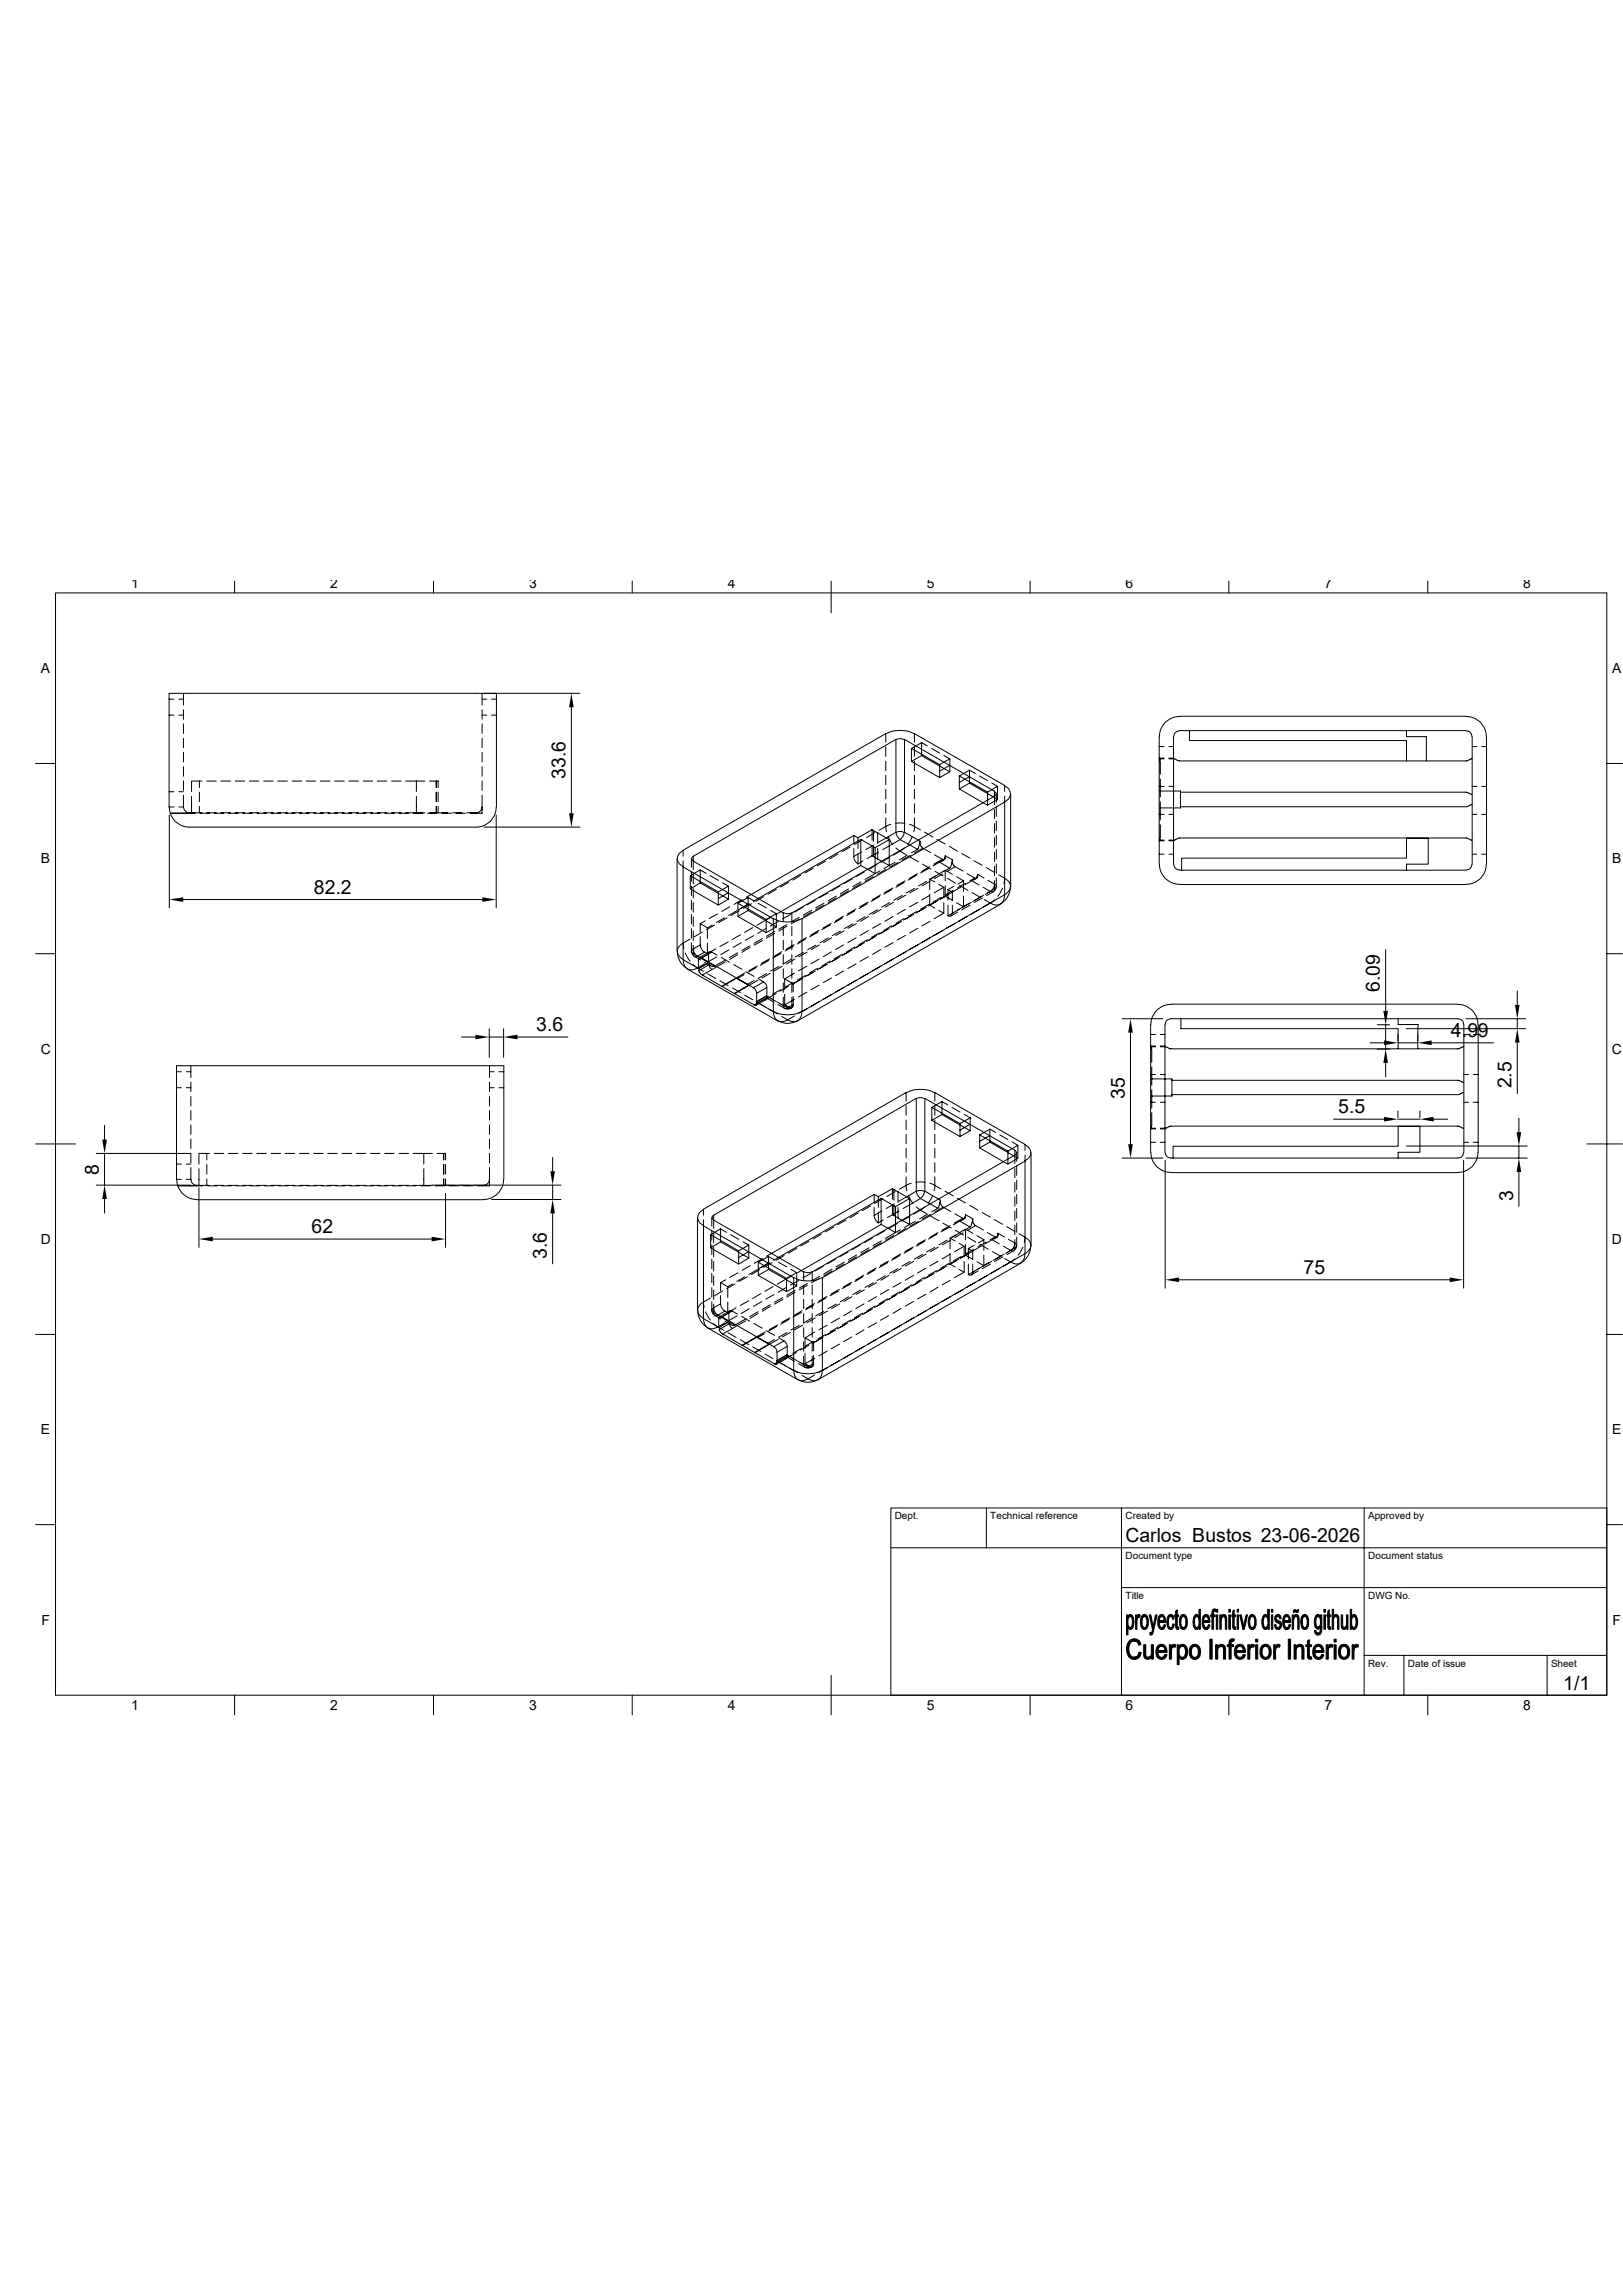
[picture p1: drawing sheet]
<svg xmlns="http://www.w3.org/2000/svg" width="297mm" height="420mm" viewBox="0 0 297 420" stroke-linecap="round" stroke-linejoin="round" font-family="sans-serif">
<defs><g id="words">
<g font-size="3.6">
<text x="103.5" y="142.5" transform="rotate(-90 103.5 142.5)">33.6</text>
<text x="57.4" y="163.5">82.2</text>
<text x="252.5" y="181.5" transform="rotate(-90 252.5 181.5)">6.09</text>
<text x="98.1" y="188.6">3.6</text>
<text x="265.5" y="189.7">4.99</text>
<text x="205.8" y="201.1" transform="rotate(-90 205.8 201.1)">35</text>
<text x="244.9" y="203.7">5.5</text>
<text x="276.6" y="199.1" transform="rotate(-90 276.6 199.1)">2.5</text>
<text x="18.1" y="214.9" transform="rotate(-90 18.1 214.9)">8</text>
<text x="276.9" y="219.8" transform="rotate(-90 276.9 219.8)">3</text>
<text x="57" y="225.6">62</text>
<text x="100.1" y="230.3" transform="rotate(-90 100.1 230.3)">3.6</text>
<text x="238.6" y="233">75</text>
<text x="206" y="282.1">Carlos Bustos 23-06-2026</text>
<text x="286.1" y="309.1">1/1</text>
</g>
<g font-size="2.5">
<text x="24" y="107.6">1</text>
<text x="60.4" y="107.6">2</text>
<text x="96.8" y="107.5">3</text>
<text x="133.2" y="107.6">4</text>
<text x="169.6" y="107.5">5</text>
<text x="206" y="107.5">6</text>
<text x="242.4" y="107.5">7</text>
<text x="278.8" y="107.5">8</text>
<text x="7.5" y="123.1">A</text>
<text x="295" y="123.1">A</text>
<text x="7.5" y="157.9">B</text>
<text x="295" y="157.9">B</text>
<text x="7.5" y="192.8">C</text>
<text x="294.9" y="192.8">C</text>
<text x="7.5" y="227.6">D</text>
<text x="294.9" y="227.6">D</text>
<text x="7.5" y="262.4">E</text>
<text x="295" y="262.4">E</text>
<text x="7.6" y="297.2">F</text>
<text x="295.1" y="297.2">F</text>
<text x="24" y="312.8">1</text>
<text x="60.4" y="312.8">2</text>
<text x="96.8" y="312.8">3</text>
<text x="133.2" y="312.8">4</text>
<text x="169.6" y="312.8">5</text>
<text x="206" y="312.8">6</text>
<text x="242.4" y="312.8">7</text>
<text x="278.8" y="312.8">8</text>
</g>
<g font-size="1.8">
<text x="163.7" y="277.9">Dept.</text>
<text x="181.2" y="277.9">Technical reference</text>
<text x="206" y="277.9">Created by</text>
<text x="250.4" y="277.9">Approved by</text>
<text x="206" y="285.2">Document type</text>
<text x="250.4" y="285.2">Document status</text>
<text x="206" y="292.4">Title</text>
<text x="250.4" y="292.4">DWG No.</text>
<text x="250.4" y="304.8">Rev.</text>
<text x="257.6" y="304.8">Date of issue</text>
<text x="283.9" y="304.8">Sheet</text>
</g>
</g></defs>
<g fill="none" stroke="#000" stroke-width=".18">
<path d="M10.2 108.5h283.8v201.6h-283.8zM42.9 106.3v2.2M79.3 106.3v2.2M115.7 106.3v2.2M152.1 106.3v5.8M188.5 106.3v2.2M224.9 106.3v2.2M261.3 106.3v2.2M6.5 139.7h3.7M30.9 127.9h.9M30.9 130.8h.9M32.7 127.9h.9"/>
<path d="M32.7 130.8h.9M33.6 126.8v2.1M33.6 129.8v1.8M33.6 132.4v1.8M33.6 135v1.8M33.6 137.6v1.8M88.2 126.8v2.1M88.2 129.8v1.8M88.2 132.4v1.8M88.2 135v1.8M88.2 137.6v1.8M88.2 127.9h.9"/>
<path d="M88.2 130.8h.9M88.6 126.8h17.5M90 127.9h.8M90 130.8h.8M104.6 129.4v19.4M162.1 134.2a5.7 5.7 0 0 1 5.2 0M162.1 135.8v-1.6l-37.1 21.3v1.1M162.1 136.6v1.7M162.1 139.2v1.8M164 135.3l.5-.2 1 .2M166.8 136.9v2.4l1.9-1.1M166.8 136.9l5.2 3"/>
<path d="M166.8 139.3l5.2 2.9M167.3 135.8v-1.6l16.6 9.5M167.3 136.6v1.7M167.3 139.2v1.8M168.7 138.2l5.1 3M168.7 135.8l-1.9 1.1M168.7 135.8l1 .6M168.7 135.8v2.4M170.5 136.9l1.5 .9M172 139.9v2.3M172.7 138.2l1.1 .6M173.8 138.8v1.2l-1.8 1.1"/>
<path d="M173.8 140v1.2l-1.8 1M173.8 138.8l-1.8 1.1M212.1 138.7h.9M212.1 134.7v23.4M212.1 136.6h.9M212.1 138.8h.9M212.2 138.8l.1 .5v2.3M213.9 138.8h1.1l.7 .4h41.7M213.9 138.7h.9M213.9 136.6h.9M214.8 134.7v23.4M215.9 131.1a3.6 3.6 0 0 0-3.7 3.6"/>
<path d="M215.9 133.7h-.3a.96 .96 0 0 0-.8 1M215.9 131h52.4M215.9 133.6h52.4M217.7 133.6v1.9h39.7v3.7h3.6v-4.5h-3.6v-1.1M268.3 131.1a3.6 3.6 0 0 1 3.7 3.6M268.3 133.7a1.02 1.02 0 0 1 1.1 1M269.4 138.8h-.2l-.8 .4h-7.4M269.4 136.6h.9M269.4 134.7v23.4M271.1 136.6h.9M272 134.7v23.4M294 139.7h2.9"/>
<path d="M30.9 144.8h.9M31 149.1v17M31 147.6a3.6 3.6 0 0 0 3.7 3.7h52.4a3.6 3.6 0 0 0 3.7-3.7M31.8 147.6h-.9v-20.8h59.9v20.8M32.7 144.8h.9M32.7 147.6h.9M33.6 140.3v1.7M33.6 142.8v1.8M33.6 145.5v2.1M34.8 148.7l-3.6 .1h4.5M35.1 145.7v2.9a1.06 1.06 0 0 1-1.5-1M35.1 148.7h1.9"/>
<path d="M36.5 142.9v1.2M36.5 144.9v1.7M36.5 147.5v1.2M36.6 148.8h1.8M37 142.9h-1.9v1.9M37.8 142.9h1.8M37.8 148.7h1.8M39.2 148.8h1.7M40.4 142.9h1.8M40.4 148.7h1.8M41.8 148.8h1.8M43.1 142.9h1.7"/>
<path d="M43.1 148.7h1.7M44.4 148.8h1.7M45.6 142.9h1.8M45.6 148.7h1.8M47 148.8h1.8M48.3 142.9h1.7M48.3 148.7h1.7M49.6 148.8h1.8M50.8 142.9h1.8M50.8 148.7h1.8M52.2 148.8h1.8M53.5 142.9h1.7"/>
<path d="M53.5 148.7h1.7M54.8 148.8h1.8M56 142.9h1.8M56 148.7h1.8M57.4 148.8h1.8M58.6 142.9h1.8M58.6 148.7h1.8M60 148.8h1.8M61.3 142.9h1.7M61.3 148.7h1.7M62.6 148.8h1.7M63.8 142.9h1.8"/>
<path d="M63.8 148.7h1.8M65.2 148.8h1.8M66.5 142.9h1.7M66.5 148.7h1.7M67.8 148.8h1.8M69 142.9h1.8M69 148.7h1.8M70.4 148.8h1.8M71.7 142.9h1.7M71.7 148.7h1.7M73 148.8h1.8M74.3 142.9h3.5"/>
<path d="M74.3 148.7h3.5M75.6 148.8h1.8M76.2 145.7v3M76.2 142.9v1.9M78.2 148.8h1.8M78.6 142.9h1.6v1.2M79.8 142.9v1.2M79.8 144.9v1.7M79.8 147.5v1.2M80.2 147.5v1.2h-1.6M80.2 148.7h1.7M80.2 144.9v1.7"/>
<path d="M80.9 148.8h1.7M82.8 148.7h1.7M83.4 148.8h1.8M88.2 145.5v3.3h-2.1M88.2 140.3v1.7M88.2 142.8v1.8M88.2 147.6a1.08 1.08 0 0 1-1.1 1.1h-1.7M88.6 151.3h17.5M90.8 149.1v17M123.9 157.1v16.9a1.94 1.94 0 0 1 1.1-1.5M125 158.6v17l2.9 1.6 1.8-1.1M125 158.6l16.5 9.5"/>
<path d="M125 157.5v1.1M125 155.6a1.57 1.57 0 0 0-1 1.5 1.57 1.57 0 0 0 1 1.4M126.5 157.1v1.5M126.5 159.5v1.7M126.9 156.6v2.4M126.9 156.6l-.3 .5 .3 .4M126.9 159.9v1.8M126.9 157.5l16.4 9.5v1.5M128.1 159.1l-1.8 1.1M129.2 159.8l-1.1-.7v2.4M148.8 158.8l-1.5 .9M151.1 157.5l-1.5 .9"/>
<path d="M153.3 156.2l-1.5 .9M155.6 154.9l-1.5 .9M156.3 156.7a1.7 1.7 0 0 0 .7 1.3M156.3 152.8v1.5M156.3 155.2v1.5M156.3 152.8l.7 .4M156.3 152.8l-19.7 11.3M157 153.2v2M157 156.1v1.9M157.5 158.3l2.6 1.5-1.8 1.1M157.5 158.3v-4.8l2.6 1.6v4.7l.9-.5M157.5 158.3l-15.6 9"/>
<path d="M157.5 153.5l-19.6 11.4M157.7 155.8l-1.4 .9M157.9 153.6l-1.6 .9M157.9 157.5l-.9 .5M158.2 159.5l-1.5 .8M159.6 154.6v1.9l.3 .2M159.6 151.8v1.9M159.6 151.8l.3 .1M159.6 151.8l-2.6 1.4M159.9 151.9v2M159.9 154.7v2M159.9 156.7l.7 .4"/>
<path d="M159.9 151.9l.7 .5M159.9 154.6l-1.4 .8M160.1 152.3l-1.5 .9M160.5 158.2l-1.5 .8M160.6 152.4v1.9M160.6 155.2v1.9M160.6 157.1l2.1 1.2M160.6 152.4l2.1 1.2M160.7 154.1l3.3-1.9v-16.9l-37.1 21.3M160.8 155.9l-2.1 1.2M161.5 155.4l3.2-1.8 3.2 1.8-1.1 .6M162.1 159l-1.5 .9"/>
<path d="M162.1 151.2l.1 .9M162.1 151.2l-1.2 .7M162.1 141.8v1.8M162.1 144.4v1.7M162.1 147v1.8M162.1 149.6v1.6M162.5 153l.9 1.5M162.7 153.6v4.7M162.7 158.3l-.9 .6M162.7 153.6l-2.6 1.5M162.7 156.9l-1.5 .8M163 150.8l-.9 .4"/>
<path d="M163.8 157.7l-1.1 .6M163.9 150.6h1.7M164 155.1l.7 .6M164 152.3l.5-.2 1 .2M164 152.3l.2 .7 .5 .5 .5-.5 .2-.7M164.3 157.8l-1.5 .8M164.7 155.7l-1.2 .7M164.7 155.7l1.1 .6M165.5 155.1l-.8 .6M166 156.4l-1.5 .9M166.5 150.8l.8 .4M166.6 156.5l-1.5 .8"/>
<path d="M166.6 156.8l1.5 .8M167 153l-.9 1.5M167.3 151.2l-.1 .9M167.3 151.2l1.1 .6M167.3 141.8v1.8M167.3 144.4v1.7M167.3 147v1.8M167.3 149.6v1.6M167.9 159.8l-1.5 .9M168.3 154.3l-.2 .9-.2 .2M168.4 154.3l.1 .4 .4 .5-1.6 .8M168.4 153.9l-.1 .4"/>
<path d="M168.8 158.1l1.5 .9M168.9 155.2l1.4 .8M169.2 152.2l1.5 .9M170 158.8l-1.5 .9M170.1 158.5l-1.4 .9M171 156.4l1.5 .8M171.1 159.4l1.5 .8M171.5 153.5l1.5 .9M171.8 159.9l-1.5 .9M171.9 157.7l1.9 1.1-1.2 .7M171.9 157.7l-1.2 .7M172 159.8l1-.6 1.3 .7"/>
<path d="M172.5 157.2l-1.6 .9M172.5 159.9l-1.5 .8M172.8 157.2l-.4 .3M172.9 156.9l-.3 .5-.7 .3M172.9 156.9l.1 .1a.32 .32 0 0 1-.5 .2M173 156.5l-.1 .4M173 156.5v.4M173 159.2v1.9M173 156.5l1.3 .8M173.7 154.8l1.5 .9M174.2 157.7l.2 .4 .4 .4-1.5 .9M174.2 157.7l-.2 .8-.2 .3"/>
<path d="M174.3 157.6v-.3l-.1 .4M174.8 158.5l1.4 .8M175.6 141.9l1.8-1v1.2M175.6 143.1v1.2l1.8-1M175.6 141.9v1.2M175.6 141.9l5.1 3M176 156.1l1.5 .9M177 159.8l1.4 .8M177.4 142.1l-1.8 1M177.4 140.9l1.1 .6M177.4 143.3l5.1 2.9M177.4 142.1v1.2"/>
<path d="M178.2 157.4l1.5 .9M178.9 159.9l-.1 .5M178.9 159.9v.4M178.9 159.9l1.2 .7M179.2 141.9l1.5 .9M180.5 158.7l1.5 .9M180.7 144.9v2.4M181.5 143.2l1 .6M182 147.2v-2.5l-16.5-9.4v16.9l2.9 1.7M182 144.8l.3 .4-.3 .4-37.1 21.4v1.5M182 148.1v1.7M182 150.7v1.7"/>
<path d="M182 153.2v1.8M182 155.9v1.7M182 158.5v1.7M182.3 145.2v1.6M182.3 147.6v1.8M182.3 150.2v1.7M182.3 152.8v1.8M182.3 155.4v1.7M182.3 158v1.8M182.5 143.8v2.4l-1.8 1.1-5.1-3M182.5 143.8l-1.8 1.1M183.9 146.7v17l-37.1 21.3v-16.9"/>
<path d="M183.9 143.7v1.1M183.9 145.6v1.1M183.9 146.7l-37.1 21.4M183.9 143.7a1.57 1.57 0 0 1 1 1.5 1.57 1.57 0 0 1-1 1.5M185 145.2v17a1.85 1.85 0 0 0-1.1-1.5M212.1 153.8h.9M212.1 149h.9M212.1 156.3h.9M212.1 143.8h.9M212.1 153.7h.9M212.2 158.1a3.6 3.6 0 0 0 3.7 3.7M212.3 144.7h3.7v.2"/>
<path d="M212.3 142.5v2.2M212.3 147.8v2.2M212.3 150.9v2.3l-.1 .5M212.3 144.7v1.1M212.3 146.7v1.1M213.9 153.7h1.1l.7-.4h52.7l1 .4M213.9 153.8h.9M213.9 149h.9M213.9 156.3h.9M213.9 143.8h.9M214.8 158.1a1.02 1.02 0 0 0 1.1 1M215.9 159.2h52.4"/>
<path d="M216 147.6v.2h-3.7M216 144.9h52.4l1 .4M216 144.9v2.7M216.2 159.2v-2.2h41.2v-3.7h4v4.8h-4v1.1M269.4 158.1l-.1 .2a.96 .96 0 0 1-1 .8M269.4 147.2l-1 .4h-52.4M269.4 149h.9M269.4 156.3h.9M269.4 143.8h.9M271.1 149h.9M271.1 156.3h.9M271.1 143.8h.9"/>
<path d="M272 158.1a3.6 3.6 0 0 1-3.7 3.7M6.5 174.5h3.7M33.5 164.5h54.8M125 172.5l.1 1M125 175.5l-.8-.7-.2-.8a3.6 3.6 0 0 0 1.8 3.2l-.6-.6-.1-1M125.4 174.3l.9 1.5M126.3 171.8l-1.3 .7M126.3 160.2l5.1 3v2.4l-5.1-3zM126.5 172.5v1.5l.2 .6 .3 .3 1.2 .7M126.5 162.1v1.7M126.5 164.7v1.7M126.5 167.3v1.7"/>
<path d="M126.5 169.9v1.7M126.9 173.6a.46 .46 0 0 0-.4 .4 .46 .46 0 0 0 .4 .5 .48 .48 0 0 0 .2 .5 .48 .48 0 0 0 .5-.1l3.2 1.8M126.9 176.4l.7 .7M126.9 172.9v1.6l1 .5M126.9 162.5v1.8M126.9 165.1v1.7M126.9 167.7v1.8M126.9 170.3v1.7M127.6 177.1a1.87 1.87 0 0 1-1.8 .1l16.5 9.5a1.88 1.88 0 0 0 1.8-.1M127.6 177.1l1.1 .6M127.8 175.6v1.5l1.9-1M127.9 177.2v.3"/>
<path d="M128.1 169l1.4 .7v2M128.1 169v1.5M128.1 171.3v1.5M128.1 161.5l5.2 3M128.1 161.5l-1.8 1.1M128.4 175.2l9.5 5.5M128.4 175.2h-.4l-.2 .4M128.5 170.5l-1.5 .9M128.5 178.4l3.6 2M128.7 175.5l1 .6M128.9 176.3l-1.3 .8M128.9 176l1.1 .7"/>
<path d="M129.1 168.4l-1 .6M129.5 172.5v2l-.6-.3-1.3 .7a1.64 1.64 0 0 1-.7-1.3l1.2-.8 .1 .2a1.52 1.52 0 0 0 .7 1.2M129.5 178.1l1.5 .9M129.7 174.5l-1.9 1.1M129.7 174.5v1.6M129.8 176.5l.1 .5 .4 .4M129.8 176.1v.3M129.8 174.1l-1.8 1.1M130 160.2l1.5 .8M130.3 174.2a.36 .36 0 0 0-.5-.1 .36 .36 0 0 0-.1 .4M130.3 174.2l-1.9 1M130.3 174.2l.9 .5"/>
<path d="M130.3 169.2l-.8 .5M130.8 169.2l-1.5 .9M130.8 176.7l-.5 .1-.5-.4-1.9 1.1 .2 .5 .4 .4M131 173.6l-1.5 .9M131.1 175l-1.4 .9M131.3 167.2l-1.5 .8M131.4 164.4l1.9-1.1v1.2l-1.9 1.1M131.7 179.4l1.6 .9M132 175.1l1.5 .9M132.2 161.5l1.1 .6v1.2M132.6 167.9l-1.5 .8M132.8 175.9l-4.3 2.5"/>
<path d="M132.8 175.6l-2 1.1M133.1 167.9l-1.6 .8M133.3 172.3l-1.6 .8M133.3 162.1l-1.9 1.1M133.4 173.7l-1.5 .9M133.6 165.9l-1.5 .8M133.9 179.4h.1M134.2 176.4l1.6 .9M134.7 178.9l-2.5 1.6 2.2 1.2 2.6-1.5M134.7 178.9l2.3 1.3M134.9 166.6l-1.6 .9M135 174.6l-1.5 .9"/>
<path d="M135 174.3l-1.5 .9M135 165.2l5.2 3v2.4l-5.2-3zM135.3 166.6l-1.5 .9M135.5 171l-1.5 .9M135.7 172.4l-1.5 .9M135.8 164.5l-1.5 .9M136.1 178.3l-1.1 .7-.3-.1M136.3 178l-4.2 2.4M136.5 177.8l1.5 .8M136.9 165.4l-1.9 1.1M136.9 166.5l-1.9 1.1M136.9 165.4v1.1"/>
<path d="M136.9 166.5l5.2 3M136.9 164.2l-1.9 1M137.1 165.3l-1.5 .9M137.2 173l-1.4 .9M137.2 173.3l-1.4 .9M137.5 165.3l-1.4 .9M137.8 169.7l-1.5 .9M137.9 171.2l-1.5 .8M138 164.8l-1.1-.6v1.2M138 179.4l-1.2 .6 .2 .2M138.4 177l-1.5 .8M138.6 176.7l-1.5 .8"/>
<path d="M138.7 179.3l-4.2 2.5M138.7 165.2l1.6 .9M138.8 179l.9 .6M139.5 171.7l-1.5 .9M139.5 172l-1.5 .9M139.8 164l-1.5 .9M140.2 169.8l-1.5 .9M140.3 178.1l-1.5 .8M140.7 175.7l-1.6 .9M140.8 175.4l-1.5 .8M140.9 178.1l-1.5 .8M141 166.5l1.1 .6v2.4"/>
<path d="M141.2 167.7l-2.7 1.5M141.5 168.1v16.9l-3-1.7M141.5 168a5.7 5.7 0 0 0 5.3 0M141.8 170.7l-1.5 .9M141.8 170.4l-1.5 .9M142.1 162.7l-1.6 .9M142.1 169.5l-1.9 1.1M142.1 167.1l-1.9 1.1M142.5 168.6l-1.6 .8M142.5 176.8l-1.5 .8M142.9 174.4l-1.5 .9M143.1 174.1l-1.5 .9"/>
<path d="M143.2 176.7l-1.5 .9M143.3 169.4v1.8M143.3 172v1.7M143.3 174.6v1.8M143.3 177.2v1.7M143.3 179.8v1.7M143.4 167l.5 .1 1-.1M143.6 179.1v1.9M144 169.4l-1.5 .9M144 169.1l-1.5 .9M144.3 161.4l-1.5 .9M144.7 167.3l-1.5 .8"/>
<path d="M144.8 175.5l-1.5 .9M144.9 169.4v1.8M144.9 172v1.7M144.9 174.6v1.8M144.9 177.2v1.7M144.9 179.8v1.7M145.2 179.7l-1.6 .9M145.2 173.1l-1.5 .8M145.3 172.8l-1.5 .9M145.4 178l-1.8 1.1 1.6 .9M145.5 175.4l-1.6 .9M146.3 168.1l-1.5 .9"/>
<path d="M146.3 167.8l-1.5 .9M146.5 179.2l-1.5 .8M146.6 160.1l-1.5 .9M146.9 178.9l-1.7 1.1v1.4M146.9 165.9l-1.4 .9M147 174.2l-1.5 .8M147.4 178.4l-1.5 .9M147.4 171.8l-1.5 .9M147.6 171.5l-1.5 .9M147.7 176.7l-1.6 .9M147.7 174.2l-1.5 .8M148.5 166.8l-1.5 .9"/>
<path d="M148.5 166.5l-1.5 .9M149.2 177.6l-1.9 1.1M149.2 164.7l-1.5 .8M149.3 172.9l-1.5 .8M149.6 177.1l-1.4 .9M149.7 170.5l-1.5 .9M149.9 170.2l-1.6 .9M149.9 175.4l-1.5 .9M149.9 172.8l-1.4 .9M150.8 165.2l-1.5 .9M150.8 165.6l-1.5 .8M151 176.5l-1.5 .9"/>
<path d="M151.4 176.3l-1.5 .9M151.5 163.4l-1.6 .8M151.6 171.6l-1.5 .9M151.9 175.8l-1.5 .9M151.9 169.2l-1.5 .9M152.1 168.9l-1.5 .9M152.1 174.1l-1.4 .9M152.1 178.9l-1.4 .8M152.2 171.5l-1.5 .9M153 164.3l-1.4 .8M153 163.9l-1.4 .9M153.3 175.3l-1.5 .8"/>
<path d="M153.7 175l-1.5 .9M153.7 162.1l-1.5 .8M153.8 170.3l-1.5 .9M154.2 167.9l-1.5 .9M154.2 174.5l-1.5 .9M154.3 167.6l-1.4 .9M154.4 172.8l-1.5 .9M154.4 177.6l-1.5 .9M154.5 170.3l-1.5 .8M155.3 162.6l-1.5 .9M155.3 162.9l-1.5 .9M155.5 173.9l-1.4 .9"/>
<path d="M156 173.7l-1.6 .9M156 160.8l-1.5 .8M156.1 169l-1.5 .8M156.4 173.2l-1.5 .9M156.4 166.6l-1.5 .9M156.6 166.3l-1.5 .9M156.7 171.5l-1.5 .9M156.7 176.3l-1.5 .9M156.7 179.3l-1.5 .9M156.7 169l-1.5 .8M157.6 161.7l-1.6 .8M157.6 161.3l-1.6 .9"/>
<path d="M157.8 172.6l-1.5 .9M158.2 172.4l-1.5 .9M158.3 167.7l-1.5 .9M158.7 171.9l-1.5 .9M158.7 165.3l-1.5 .9M158.9 165l-1.5 .9M158.9 170.2l-1.5 .9M158.9 175l-1.5 .9M158.9 178.1l-1.5 .8M159 167.6l-1.5 .9M159.8 160.4l-1.5 .8M160.1 171.4l-1.6 .8"/>
<path d="M160.4 171.1l-1.4 .9M160.6 166.4l-1.5 .9M161 170.6l-1.6 .9M161 164l-1.6 .9M161.1 163.7l-1.5 .9M161.2 169l-1.5 .8M161.2 173.7l-1.5 .9M161.2 176.7l-1.5 .9M161.2 166.4l-1.5 .8M162.3 170.1l-1.5 .8M162.7 169.8l-1.5 .9M162.8 165.1l-1.5 .8"/>
<path d="M163.2 162.7l-1.5 .9M163.2 169.3l-1.5 .9M163.4 162.4l-1.5 .9M163.4 175.4l-1.5 .9M163.4 167.6l-1.5 .9M163.4 172.4l-1.5 .9M163.5 165.1l-1.5 .8M165 168.5l-1.9 1.1M165.1 163.8l-1.5 .9M165.4 168l-1.4 .9M165.5 161.4l-1.5 .9M165.7 161.1l-1.6 .9"/>
<path d="M165.7 166.3l-1.5 .9M165.7 171.1l-1.5 .9M165.7 174.2l-1.5 .8M165.7 163.7l-1.5 .9M166.8 167.5l-1.5 .8M167.2 167.3l-1.5 .8M167.3 162.5l-1.5 .9M167.7 160.1l-1.5 .9M167.7 166.8l-1.5 .8M167.9 165.1l-1.4 .8M167.9 169.8l-1.4 .9M167.9 172.8l-1.5 .9"/>
<path d="M168 162.5l-1.5 .8M169.1 166.2l-1.5 .8M169.5 165.9l-1.5 .9M169.6 161.2l-1.5 .9M170 165.4l-1.6 .9M170.1 160.8v2M170.1 163.6v2M170.2 163.7l-1.5 .9M170.2 168.5l-1.5 .9M170.2 171.5l-1.5 .9M170.3 161.2l-1.6 .9M171.2 160.2l-1.1 .6 1 .5"/>
<path d="M171.2 165l-1.1 .6 1 .5M171.3 164.8l-1.5 .9M171.7 164.6l-1.5 .9M171.8 161.8l.9 .5-1.8 1M171.8 166.5l.9 .5-1.8 1.1M172.2 164.2l-1.5 .8M172.5 170.3l-1.6 .8M172.7 162.3v2M172.7 165.1v1.9M173 162v2M173.4 160.7l1.4 .8M173.5 162.7l.8 .5-1.8 1"/>
<path d="M173.5 162.7v2M173.5 165.6v1.9M173.6 163.6l-1.5 .8M174.3 167a.5 .5 0 0 1-.3 .6 .5 .5 0 0 1-.5-.1M174.3 163.2v1.5l-1.3-.7-1 .5M174.3 165.6v1.4M174.5 162.9l-1.5 .8M174.5 162.1l-1 .6M174.5 166.9l-1 .6M174.7 169l-1.5 .8M175 165.1l1.3 .8 .9-.6M175 160.4l1.3 .7"/>
<path d="M175.3 166.8l-1.3 .8M175.5 166.3l-1.2 .7M175.6 162l1.5 .9M175.9 162.3l-1.6 .9M176.3 163.9v2l-1 .6M176.3 161.1l-1 .6M176.3 161.1v2M176.6 161.8l1.2-.7 1.4 .8M176.7 161.5l-1.5 .9M177 167.6l-1.5 .9M177.5 165.6l-1.5 .8M177.8 165.1l-1.6 .8"/>
<path d="M177.9 163.3l1.5 .8M178.4 160.6l-.9 .5M178.7 160.7l-.3 .2M178.8 160.4l-.2 .3-.8 .4M178.8 160.4h.1a.32 .32 0 0 1-.2 .2 .32 .32 0 0 1-.3 0M179.2 166.4l-1.5 .8M179.5 164l-1.5 .9M179.8 164.3l-1.5 .8M179.9 162.3l1.3 .8-.9 .5M180 163.7l-1.5 .9M180.1 164.5l1.1 .7M180.8 161l1.2 .7"/>
<path d="M181.2 165.2a1.76 1.76 0 0 0 1.9 .2l-37.1 21.3a1.8 1.8 0 0 1-1.9-.1M181.2 165.2l-1.2 .7M182 164.6l-.8 .6M182 161.7a.46 .46 0 0 1 .3 .5 .46 .46 0 0 1-.3 .4 .48 .48 0 0 1-.2 .5 .48 .48 0 0 1-.6 0 1.64 1.64 0 0 0 .8-1.4zM182 161.1v1.5l-1.2 .7M182.3 160.6v1.6l-.1 .5-.4 .4-1.2 .7M182.8 160l1.1 .7M183.5 162.5l-.9 1.5M183.9 160.7l-.2 .9M183.9 163.7l.7-.7 .3-.8a3.6 3.6 0 0 1-1.9 3.2l.6-.7 .2-1M215.9 161.8h52.4M253.6 173.7v11.2"/>
<path d="M294 174.5h2.9M32.3 196h.9M32.3 199h.9M34.1 196h.8M34.1 199h.8M34.9 194.9v2.2M34.9 198v1.7M84.5 189.7h2.5M89.5 188.2v5.2M89.5 189.7h2.7M89.6 194.9v2.2M89.6 198v1.7"/>
<path d="M89.6 196h.8M89.6 199h.8M91.3 196h.9M91.3 199h.9M92.2 188.2v5.2M94.7 189.7h9.2M132.1 180.4l.1 .1M134 180.7l1.5 .9M134.4 181.7l.1 .1M134.5 181.8l3.5 2M136.1 180.7l.1 .1M136.3 182l1.5 .9"/>
<path d="M137.9 180.7l.4 .4 .1 .6M137.9 180.7l1.8-1.1a1.21 1.21 0 0 1 .6 1l-1.8 1.1v1.6M138.4 183.3v.3M138.4 183.6a.24 .24 0 0 1-.1 .3 .24 .24 0 0 1-.3-.1M138.5 183.3l1.5 .9M139.7 182.8l-1.7 1M140.3 182.5l-1.9 1.1M140.3 182.2l1.2 .7M140.3 182.2l-1.8 1v.1M140.3 182.2v.3M140.3 182.5a.32 .32 0 0 1-.2 .4 .32 .32 0 0 1-.4-.1M140.3 180.6v1.6l-1.8 1.1"/>
<path d="M140.4 182.6l1.2 .7M140.5 182.6l-2.2 1.3M140.6 182.3l-.9 .5M140.8 182.5l-.3 .2-.2-.2M140.8 184.6l1.5 .9M141.5 185a5.7 5.7 0 0 0 5.3 0M141.6 185a1.85 1.85 0 0 0 1.6 2.1 3.1 3.1 0 0 0 3.4-1l.1-1.1M142 181.7l-1.2 .8 1.3 .7M142.4 183.8l1.5 .8 .6-.1 .4-.2M142.8 183.6l1.3 .8a.49 .49 0 0 1-.5 .1 .49 .49 0 0 1-.3-.6 1.53 1.53 0 0 0 1.6 0 .46 .46 0 0 1-.2 .6 .46 .46 0 0 1-.6-.1l.3-.2a.45 .45 0 0 0 .5 .1 .45 .45 0 0 0 .3-.5M142.9 181l-1.5 .9M143 185.9l1.1 .7"/>
<path d="M143.3 182.4v1.5l-1.1-.6M143.6 181.9v1.9l1.8-1M143.6 183.8l.8 .4M144.3 180.4l-1.6 .9M145.2 182.3v1.5l-.3 .1v-1.5M145.4 185.8l-1.3 .8M147.7 181.5l-1.6 .9M147.7 184.5l-1.6 .9M149.9 180.2l-1.5 .9M149.9 183.2l-1.5 .9M152.1 181.9l-1.4 .9M154.4 180.6l-1.5 .9"/>
<path d="M165.8 199.9a5.7 5.7 0 0 1 5.3 0M205.4 186.4h7.4M206.9 188.9v20.4M210.6 191.3h.9M210.6 189.2h.9M210.6 196.6h.9M210.8 197.4h3.7v.2M210.8 195.2v2.2M210.8 197.4v1.1M210.8 199.3v1.2M211.5 191.5h-.9l.2 .4v2.4M212.3 191.5h1.1l.7 .4h41.8"/>
<path d="M212.3 191.3h.9M212.3 189.2h.9M212.3 196.6h.9M213.2 187.4v23.4M213.2 187.4a1.02 1.02 0 0 1 1.1-1h52.5a1.02 1.02 0 0 1 1 1M214.3 183.7h52.5M214.3 183.7a3.7 3.7 0 0 0-3.7 3.7v23.4a3.6 3.6 0 0 0 3.7 3.7M214.5 197.6h52.5l.9 .4M214.5 197.6v2.6M216.1 186.4v1.8h39.8v3.7h3.6v-4.5h-3.6v-1M250.7 190.8h2.6M252.1 187.5h2.2"/>
<path d="M253.6 187.5v4.4M253.6 194.4v2.6M255.8 189.2v1.2M255.8 190.8h3.7M257.3 188.2h21.9M259.5 189.2v1.2M262 190.8h11.3M266.8 183.7a3.6 3.6 0 0 1 3.7 3.7M267.9 199.9l-.9 .3h-52.5M267.9 191.5l-.9 .4h-7.5M267.9 189.2h.8M267.9 196.6h.8"/>
<path d="M267.9 187.4v23.4M268.3 186.4h10.9M269.6 189.2h.9M269.6 196.6h.9M270.5 187.4v23.4M277.7 181.3v2.5M277.7 186.4v1.8M277.7 190.7v9.3M6.5 209.3h7.3M17.6 211h17.3M17.6 216.8h17.3M19.1 205.9v2.5"/>
<path d="M19.1 211v5.8M19.1 219.3v2.6M32.3 212.9h.9M32.3 215.7a3.6 3.6 0 0 0 3.7 3.7M32.5 216.9h4.6M33.2 215.7h-.9v-20.8h59.9v20.8M34.1 212.9h.8M34.1 215.7h.8M34.9 200.6v1.7M34.9 203.2v1.7M34.9 205.8v1.7M34.9 208.4v1.7"/>
<path d="M34.9 211v1.7M34.9 213.6v2.1M36 219.5h52.5M36.2 216.8l-3.7 .1M36.4 213.8v2.9a1.11 1.11 0 0 1-1.5-1M36.4 217.3v10.9M36.4 216.8h1.9M37.8 211v1.2M37.8 213v1.8M37.8 215.6v1.2M38 216.9h1.7M38.3 211h-1.9v1.9"/>
<path d="M39.2 211h1.7M39.2 216.8h1.7M40.6 216.9h1.7M41.8 211h1.7M41.8 216.8h1.7M43.2 216.9h1.7M44.4 211h1.7M44.4 216.8h1.7M45.8 216.9h1.7M47 211h1.7M47 216.8h1.7M48.4 216.9h1.7"/>
<path d="M49.6 211h1.8M49.6 216.8h1.8M51 216.9h1.7M52.2 211h1.7M52.2 216.8h1.7M53.6 216.9h1.7M54.8 211h1.8M54.8 216.8h1.8M56.2 216.9h1.7M57.4 211h1.7M57.4 216.8h1.7M58.8 216.9h1.7"/>
<path d="M60 211h1.7M60 216.8h1.7M61.4 216.9h1.7M62.6 211h1.7M62.6 216.8h1.7M64 216.9h1.7M65.2 211h1.7M65.2 216.8h1.7M66.6 216.9h1.7M67.8 211h1.8M67.8 216.8h1.8M69.2 216.9h1.7"/>
<path d="M70.4 211h1.7M70.4 216.8h1.7M71.8 216.9h1.7M73 211h1.8M73 216.8h1.8M74.4 216.9h1.7M75.6 211h3.5M77 216.9h1.7M77.6 213.8v3M77.6 211v1.9M79.6 216.9h1.7M80 211h1.5v1.2"/>
<path d="M81.2 211v1.2M81.2 213v1.8M81.2 215.6v1.2M81.5 215.6v1.2h-1.5M81.5 213v1.8M81.5 218.3v9.9M82.2 216.9h1.7M84.8 216.9h1.7M89.6 213.6v3.3h-2.2M89.6 200.6v1.7M89.6 203.2v1.7M89.6 205.8v1.7"/>
<path d="M89.6 208.4v1.7M89.6 211v1.7M89.6 215.7a1.14 1.14 0 0 1-1.1 1.1M90 219.4h12.7M92.2 215.7a3.6 3.6 0 0 1-3.7 3.7M101.1 211.7v2.5M101.1 216.8v2.6M102.7 216.8h-27.1M160 218.5v1.5M160 218.5l.7 .4M160 218.5l-19.7 11.3M160.7 218.9v2"/>
<path d="M161.2 219.2l-19.6 11.3M161.6 219.3l-1.5 .8M163.3 217.4v2M163.3 217.4l.3 .2M163.3 217.4l-2.6 1.5M163.6 217.6v1.9M163.6 217.6l.7 .4M163.8 218l-1.5 .9M164.3 218v2M164.3 218l2.2 1.2M165.8 201.4v-1.5l-37.1 21.3v1.1M165.8 202.3v1.7"/>
<path d="M165.8 204.9v1.7M165.8 207.5v1.7M165.8 210.1v1.7M165.8 212.7v1.7M165.8 215.3v1.5M165.8 216.8l.1 1M165.8 216.8l-1.2 .8M166.2 218.7l.9 1.4M166.5 219.2v4.8M166.5 219.2l-2.6 1.5M166.8 216.5l-1 .3M167.6 216.3h1.7"/>
<path d="M167.7 217.9l.5-.1 1 .1-.2 .8-.6 .5-.5-.5-.2-.8M167.7 201l.5-.2 1 .2M167.7 200.9v17l-3.3 1.9M167.7 200.9l-37.1 21.4M170.2 216.5l.9 .3M170.5 202.6v2.3l1.9-1M170.5 202.6l5.2 2.9M170.5 204.9l5.2 3M170.7 218.7l-.9 1.4M171.1 216.8l-.2 1M171.1 201.4v-1.5l16.5 9.4v1.1M171.1 216.8l1.1 .7"/>
<path d="M171.1 202.3v1.7M171.1 204.9v1.7M171.1 207.5v1.7M171.1 210.1v1.7M171.1 212.7v1.7M171.1 215.3v1.5M172 219.9l-.2 1-.2 .1M172.1 219.9l.1 .5 .4 .4-1.5 .9M172.1 219.5l-.1 .4M172.4 203.9l5.1 2.9M172.4 201.5l-1.9 1.1M172.4 201.5l1 .6"/>
<path d="M172.4 201.5v2.4M172.9 217.9l1.6 .9M174.2 202.6l1.5 .8M175.2 219.2l1.5 .8M175.7 205.5v2.4M176.4 203.8l1.1 .7M177.5 204.5v1.2l-1.8 1M177.5 205.7v1.1l-1.8 1.1M177.5 204.5l-1.8 1M179.3 207.6l1.8-1.1v1.2M179.3 208.8v1.2l1.8-1.1M179.3 207.6v1.2"/>
<path d="M179.3 207.6l5.1 3M181.1 207.7l-1.8 1.1M181.1 206.5l1.1 .6M181.1 208.9l5.2 3M181.1 207.7v1.2M183 207.6l1.4 .8M184.4 210.6v2.3M185.2 208.9l1.1 .6M185.7 212.9v-2.5l-16.5-9.5v17l2.9 1.6M185.7 210.4l.3 .5-.3 .4-37.1 21.4v1.5M185.7 213.7v1.7M185.7 216.3v1.8"/>
<path d="M185.7 218.9v1.7M186.1 210.9v1.5M186.1 213.3v1.7M186.1 215.9v1.7M186.1 218.5v1.7M186.3 209.5v2.4l-1.9 1-5.1-2.9M186.3 209.5l-1.9 1.1M187.6 211.3v1.1M187.6 209.4a1.57 1.57 0 0 1 1 1.5 1.57 1.57 0 0 1-1 1.4M188.7 210.9v16.9a1.85 1.85 0 0 0-1.1-1.5M205.4 211.8h7.4M210.6 206.5h.9"/>
<path d="M210.6 201.6h.9M210.6 209h.9M210.8 200.5v2.2M210.8 203.5v2.4l-.2 .5h.9M212.3 206.4h1.1l.7-.4h52.9l.9 .4M212.3 206.5h.9M212.3 201.6h.9M212.3 209h.9M213.2 210.8a1.02 1.02 0 0 0 1.1 1h52.5a1.02 1.02 0 0 0 1-1M213.2 212.3v23.3M214.3 214.5h52.5M214.5 200.2v.3h-3.7"/>
<path d="M214.7 211.8v-2.1h41.2v-3.7h3.9v4.8h-3.9v1M244.1 204.7h9.2M255.8 203.2v1.3M255.8 204.7h4M257.3 209.6h22.2M259.8 203.2v1.3M262.4 204.7h2.5M267.8 212.3v23.3M267.9 201.6h.8M267.9 209h.8M268.3 211.8h11.2M269.6 201.6h.9"/>
<path d="M269.6 209h.9M270.5 210.8a3.6 3.6 0 0 1-3.7 3.7M278 204.6v2.5M278 209.6v2.2M278 214.4v6.2M290.4 209.3h6.5M38.9 226.7h40.1M101.1 222v9.2M127.6 222.7v17a1.94 1.94 0 0 1 1.1-1.5M128.7 224.2l16.5 9.5v17l-3-1.7M128.7 224.2v17l2.9 1.6 1.8-1.1M128.7 223.1v1.1"/>
<path d="M128.7 221.2a1.57 1.57 0 0 0-1 1.5 1.57 1.57 0 0 0 1 1.5M128.7 238.2l.2 .9M129.1 240l.9 1.5M130 237.4l-1.3 .8M130 225.8l5.2 3v2.4l-5.2-2.9zM130.3 238.1v1.6l.1 .5 .3 .3 1.2 .8M130.3 222.7v1.6M130.3 225.1v1.8M130.3 227.8v1.7M130.3 230.3v1.8M130.3 232.9v1.8M130.3 235.5v1.8"/>
<path d="M130.6 238.6v1.5l1 .6M130.6 222.3l-.3 .4 .3 .4M130.6 225.6v1.7M130.6 228.2v1.7M130.6 230.8v1.7M130.6 233.4v1.7M130.6 236v1.7M130.6 223.2l16.5 9.5v1.5M130.6 222.3v2.4M130.6 239.2a.46 .46 0 0 0-.3 .5 .46 .46 0 0 0 .3 .4 .48 .48 0 0 0 .2 .5 .48 .48 0 0 0 .6 0l3.1 1.8M131.9 234.6l1.3 .8v1.9M131.9 234.6v1.5"/>
<path d="M131.9 237v1.5M131.9 227.2l5.1 2.9M131.9 224.8l-1.9 1M131.9 227.2l-1.9 1.1M132.2 236.1l-1.4 .9M132.8 234.1l-.9 .5M133 225.4l-1.1-.6v2.4M133.2 238.2v1.9l-.5-.3-1.3 .8a1.64 1.64 0 0 1-.8-1.4l1.3-.7v.2a1.52 1.52 0 0 0 .8 1.1M133.6 239.8l-1.9 1M133.7 225.8l1.5 .9M134 239.8a.36 .36 0 0 0-.4 0 .36 .36 0 0 0-.2 .4M134 239.8l-1.9 1.1"/>
<path d="M134 239.8l1 .6M134.1 234.9l-.9 .5M134.5 234.9l-1.5 .8M134.7 239.2l-1.5 .9M135 232.8l-1.5 .9M135.2 230l1.8-1.1v1.2l-1.8 1.1M136 227.2l1 .6v1.1M136.3 233.6l-1.5 .8M136.8 233.6l-1.5 .8M137 238l-1.5 .8M137 227.8l-1.8 1M137.1 239.4l-1.5 .9"/>
<path d="M137.3 231.5l-1.5 .9M138.6 232.2l-1.5 .9M138.7 239.9l-1.5 .9M138.8 230.9l5.1 2.9v2.5l-5.1-3zM139 232.2l-1.5 .9M139.2 236.6l-1.5 .9M139.4 238.1l-1.5 .9M139.5 230.2l-1.5 .9M140.6 231l-1.8 1.1M140.6 232.2l-1.8 1.1M140.6 231v1.2M140.6 232.2l5.2 3"/>
<path d="M140.6 229.8l-1.8 1.1M140.8 231l-1.5 .8M141 239l-1.5 .9M141 238.7l-1.5 .8M141.3 231l-1.5 .8M141.5 235.3l-1.5 .9M141.6 236.8l-1.5 .9M141.7 230.5l-1.1-.7v1.2M142.5 230.9l1.5 .8M143.3 237.7l-1.6 .8M143.3 237.4l-1.6 .8M143.5 229.7l-1.5 .8"/>
<path d="M143.9 235.5l-1.5 .9M144.7 232.2l1.1 .6v2.4M144.9 233.4l-2.7 1.5M145.2 233.7a5.7 5.7 0 0 0 5.3 0M145.5 236.1l-1.5 .8M145.5 236.4l-1.5 .9M145.8 235.2l-1.9 1.1M145.8 232.8l-1.9 1M145.8 228.3l-1.5 .9M146.2 234.2l-1.5 .9M146.8 239.7l-1.5 .9M147.1 235.1v1.7"/>
<path d="M147.1 237.7v1.7M147.1 232.6l.5 .2 1-.2M147.7 235.1l-1.4 .9M147.7 234.8l-1.4 .8M148 227.1l-1.5 .8M148.4 232.9l-1.5 .9M148.6 235.1v1.7M148.6 237.7v1.7M148.9 238.8l-1.5 .8M149.1 238.5l-1.5 .8M150 233.8l-1.5 .9M150 233.5l-1.5 .8"/>
<path d="M150.3 225.8l-1.5 .9M150.5 233.7l37.1-21.3v16.9l-37.1 21.4zM150.7 231.6l-1.5 .9M150.7 239.9l-1.4 .8M151.1 237.4l-1.5 .9M151.3 237.2l-1.5 .8M151.4 239.8l-1.5 .9M152.3 232.5l-1.6 .9M152.3 232.2l-1.6 .8M152.6 224.5l-1.6 .8M152.9 230.3l-1.5 .9M153 238.5l-1.5 .9"/>
<path d="M153.4 236.2l-1.5 .8M153.6 235.8l-1.5 .9M153.7 238.5l-1.5 .9M154.5 231.2l-1.5 .9M154.5 230.9l-1.5 .8M154.8 223.2l-1.5 .8M155.2 229l-1.5 .9M155.3 237.2l-1.5 .9M155.7 234.9l-1.6 .8M155.8 234.6l-1.5 .8M155.9 239.8l-1.5 .9M155.9 237.2l-1.5 .9"/>
<path d="M156.8 229.6l-1.5 .8M156.8 229.9l-1.5 .9M157.1 221.9l-1.5 .9M157.4 227.7l-1.5 .9M157.5 236l-1.5 .8M157.9 233.6l-1.5 .8M158.1 233.3l-1.5 .8M158.1 238.5l-1.5 .9M158.2 235.9l-1.5 .9M159 228.3l-1.5 .9M159 228.6l-1.5 .9M159.3 239.6l-1.5 .9"/>
<path d="M159.3 220.6l-1.5 .8M159.7 239.4l-1.5 .8M159.7 226.4l-1.5 .9M159.8 234.7l-1.5 .8M160 222.3a1.7 1.7 0 0 0 .7 1.4M160 220.9v1.4M160.1 238.9l-1.4 .9M160.1 232.3l-1.4 .8M160.4 231.9l-1.6 .9M160.4 237.2l-1.5 .9M160.4 234.6l-1.5 .9M160.7 221.7v2"/>
<path d="M161.2 224l2.7 1.5-1.9 1M161.2 224v-4.8l2.7 1.5v4.8l.9-.5M161.2 224l-15.5 9M161.3 227l-1.5 .8M161.3 227.3l-1.5 .9M161.4 221.5l-1.4 .8M161.5 238.3l-1.5 .9M161.6 223.1l-.9 .6M161.9 238.1l-1.5 .9M161.9 225.1l-1.5 .9M162.1 233.3l-1.6 .9M162.4 237.6l-1.5 .9"/>
<path d="M162.4 231l-1.5 .9M162.6 230.7l-1.5 .8M162.6 235.9l-1.5 .9M162.7 233.3l-1.5 .9M163.3 220.3v1.9l.3 .1M163.5 226l-1.4 .9M163.6 220.4v1.9M163.6 222.3l.7 .5M163.7 220.2l-1.5 .9M163.8 237l-1.5 .9M164.2 236.8l-1.5 .9M164.2 223.8l-1.5 .9"/>
<path d="M164.3 232.1l-1.5 .8M164.3 220.9v1.9M164.3 222.8l2.2 1.2M164.5 221.5l-2.1 1.2M164.7 236.3l-1.5 .9M164.7 229.7l-1.5 .8M164.8 229.4l-1.4 .9M164.9 234.6l-1.5 .9M164.9 239.4l-1.5 .8M164.9 232l-1.5 .9M165.3 221.1l3.1-1.9 3.2 1.8-1.1 .7M165.8 224.7l-1.5 .9"/>
<path d="M166 235.7l-1.5 .9M166.5 235.5l-1.6 .8M166.5 224l-1 .5M166.5 222.5l-1.6 .9M166.5 230.8l-1.4 .8M166.9 235l-1.5 .9M166.9 228.4l-1.5 .8M167.1 228.1l-1.5 .8M167.2 233.3l-1.5 .9M167.2 238.1l-1.5 .8M167.2 230.7l-1.5 .9M167.5 223.4l-1 .6"/>
<path d="M167.7 220.8l.7 .6M168.1 223.4l-1.6 .9M168.3 234.4l-1.5 .9M168.4 221.4l-1.2 .7M168.4 221.4l1.1 .6M168.7 234.2l-1.5 .9M168.8 229.4l-1.5 .9M169.2 233.7l-1.5 .9M169.2 227.1l-1.5 .9M169.2 220.8l-.8 .6M169.4 226.8l-1.5 .8M169.4 232l-1.5 .9"/>
<path d="M169.4 236.8l-1.5 .8M169.4 239.8l-1.5 .9M169.5 229.4l-1.6 .9M169.8 222.1l-1.5 .9M170.3 222.1l-1.5 .9M170.3 222.5l1.5 .8M170.5 233.1l-1.5 .9M170.9 232.9l-1.4 .9M171.1 228.2l-1.6 .8M171.4 232.4l-1.5 .9M171.4 225.8l-1.5 .9M171.6 225.5l-1.5 .9"/>
<path d="M171.7 230.7l-1.5 .9M171.7 235.5l-1.5 .8M171.7 238.5l-1.6 .9M171.7 228.1l-1.5 .9M172.6 223.7l1.5 .9M172.6 220.8l1.4 .8M172.8 231.8l-1.5 .9M173.2 231.6l-1.5 .9M173.3 226.9l-1.5 .8M173.7 224.5l-1.5 .8M173.7 231.1l-1.5 .9M173.9 224.2l-1.5 .8"/>
<path d="M173.9 226.5v1.9M173.9 229.3v1.9M173.9 229.4l-1.5 .9M173.9 234.2l-1.5 .8M173.9 237.2l-1.5 .9M174 226.8l-1.5 .9M174.8 222l1.4 .8M174.8 225l1.5 .9M174.9 225.9l-1 .6 .9 .5M174.9 230.6l-1 .6 .9 .6M175 230.5l-1.4 .9M175.5 230.3l-1.6 .9"/>
<path d="M175.5 227.4l.9 .6-1.7 1M175.5 232.2l.9 .5-1.7 1M175.6 225.6l-1.5 .8M175.6 223.4l-1.1 .7M175.6 223.4l1.9 1.1-1.2 .6M175.7 225.4l1-.6 1.3 .8M175.9 229.8l-1.4 .9M176.2 222.8l-1.6 .9M176.2 235.9l-1.5 .9M176.2 225.5l-1.5 .9M176.4 228v1.9M176.4 230.8v1.9"/>
<path d="M176.5 222.9l-.4 .2M176.6 222.6l-.3 .5-.7 .3M176.6 222.6h.1a.32 .32 0 0 1-.5 .2M176.7 222.2l-.1 .4M176.7 222.2v.3M176.7 224.8v2M176.7 227.7v1.9M176.7 222.2l1.3 .7M177.1 226.3l1.5 .9M177.2 228.4l.8 .5-1.8 1M177.2 228.4v1.9M177.2 231.2v2"/>
<path d="M177.3 229.2l-1.5 .9M177.5 220.5l1.4 .9M178 223.4l.1 .3 .4 .5-1.5 .9M178 223.4l-.2 .7-.3 .4M178 223.3v-.4v.5M178 232.7a.5 .5 0 0 1-.2 .5 .5 .5 0 0 1-.6 0M178 228.9v1.4l-1.3-.7-1 .6M178 231.2v1.5M178.2 228.5l-1.5 .9M178.3 227.8l-1.1 .6M178.3 232.6l-1.1 .6M178.4 234.6l-1.5 .9"/>
<path d="M178.5 224.2l1.5 .8M178.8 230.8l1.2 .7 1-.5M178.8 226l1.2 .8M179 232.5l-1.2 .7M179.2 232l-1.2 .7M179.3 227.6l1.5 .9M179.6 227.9l-1.5 .9M179.7 221.8l1.5 .8M180 229.6v1.9l-1 .6M180 226.8l-1 .6M180 226.8v1.9M180.3 227.5l1.3-.7 1.3 .7"/>
<path d="M180.5 227.2l-1.6 .9M180.7 225.5l1.4 .8M180.7 233.3l-1.5 .9M181.3 231.2l-1.6 .9M181.5 230.7l-1.5 .9M181.6 228.9l1.5 .9M181.9 223.1l1.6 .8M182.1 226.3l-.9 .5M182.5 226.3l-.4 .2M182.5 226l-.2 .4-.7 .4M182.5 226h.1a.32 .32 0 0 1-.1 .3 .32 .32 0 0 1-.4 0M182.6 225.6l-.1 .4"/>
<path d="M182.6 225.6v.4M182.6 225.6l1.2 .7M182.9 232l-1.5 .9M183.3 229.7l-1.6 .8M183.5 229.9l-1.5 .9M183.6 228l1.4 .7-1 .6M183.7 229.4l-1.5 .9M183.9 230.2l1.1 .6M184.2 224.4l1.5 .9M184.5 226.7l1.2 .7M185 230.8a1.76 1.76 0 0 0 1.8 .3l-37.1 21.3a1.8 1.8 0 0 1-1.8-.2M185 230.8l-1.3 .8"/>
<path d="M185.7 226.7v1.6l-1.2 .7M185.7 221.5v1.8M185.7 224.1v1.7M185.7 227.4a.46 .46 0 0 1 .4 .4 .46 .46 0 0 1-.4 .5 .48 .48 0 0 1-.2 .5 .48 .48 0 0 1-.5-.1 1.64 1.64 0 0 0 .7-1.3zM185.7 230.3l-.7 .5M186.1 226.3v1.5l-.2 .6-.4 .4-1.2 .7M186.1 221.1v1.7M186.1 223.7v1.7M186.5 225.7l1.1 .6M187.2 228.1l-.9 1.5M187.6 226.3l-.1 1M187.6 229.3l.7-.7 .3-.8a3.6 3.6 0 0 1-1.8 3.2l.6-.6 .1-1"/>
<path d="M215.8 234.1h49.5M6.5 244.1h3.7M128.7 241.2l-.7-.7-.3-.8a3.6 3.6 0 0 0 1.8 3.2M128.8 241.2l.1 1 .6 .7M129.5 242.9l16.5 9.5a1.88 1.88 0 0 0 1.9-.2M130.6 242.1l.8 .6M131.4 242.7a1.87 1.87 0 0 1-1.9 .2M131.4 242.7l1.1 .6M131.7 242.9v.3M132.1 240.9h-.4l-.1 .3M132.1 240.9l9.5 5.4M132.2 244l3.6 2.1"/>
<path d="M132.4 241.1l1 .6M132.6 242l-1.2 .7M132.7 241.7l1 .6M133.2 243.8l1.5 .8M133.4 240.2l-1.9 1v1.6l1.9-1.1M133.4 240.2v1.5M133.5 242.1l.1 .6 .4 .3M133.5 241.8l.1 .3M134.5 242.4h-.4l-.6-.3-1.9 1.1 .2 .5 .4 .3M134.9 240.7l-1.5 .9M135.5 245.1l1.5 .9M135.7 240.8l1.5 .9"/>
<path d="M135.8 246.1h.1M136.5 241.6l-4.3 2.4M136.5 241.3l-2 1.1M137.6 245.1h.1M137.8 246.4l1.4 .8M138 242.1l1.5 .9M138.1 247.4h.1M138.2 247.4l3.5 2.1M138.5 244.6h.1M138.5 244.6l-2.6 1.5 2.2 1.3 2.6-1.5M138.5 244.6l2.2 1.3M138.6 244.6l1.9 1.1"/>
<path d="M138.7 240.3l-1.5 .9M139.9 246.3l.1 .1M139.9 244l-1.3 .6M140 247.7l1.5 .8M140 243.6l-4.2 2.5M140.2 243.4l1.5 .9M140.5 245.7l.2 .2M140.5 245.7h.1M141.6 246.3l.4 .5 .2 .6M141.6 246.3l1.9-1a1.21 1.21 0 0 1 .6 1l-1.9 1.1v1.6M141.7 245l-1.2 .7M142.1 242.7l-1.5 .8"/>
<path d="M142.2 248.9v.4M142.2 249.3a.24 .24 0 0 1-.2 .3 .24 .24 0 0 1-.3-.1M142.2 249l1.6 .9M142.3 242.4l-1.5 .8M142.4 245l-4.2 2.4M142.5 244.7l1 .6M143.5 248.5l-1.8 1M144 247.8l1.2 .7M144 247.8l-1.8 1v.2M144 247.8l.1 .4M144 248.2l-1.8 1.1M144 243.8l-1.5 .8"/>
<path d="M144.1 246.3v1.6l-1.9 1.1M144.1 248.2h-.1a.32 .32 0 0 1-.2 .3 .32 .32 0 0 1-.3 0M144.1 248.3l1.3 .7M144.2 248.3l-2.1 1.3M144.4 248l-.9 .5M144.4 241.3l-1.5 .9M144.5 248.1l-.3 .2-.1-.1M144.5 250.3l1.5 .8M144.6 241l-1.6 .9M144.7 243.7l-1.5 .9M145.2 250.7a5.7 5.7 0 0 0 5.3 0M145.3 250.7a1.85 1.85 0 0 0 1.6 2 3.1 3.1 0 0 0 3.4-1l.2-1"/>
<path d="M145.8 247.4l-1.3 .7 1.3 .8M146.1 249.4l1.6 .8h.5l.5-.2M146.3 242.4l-1.6 .9M146.6 249.3l1.3 .8a.49 .49 0 0 1-.6 0 .49 .49 0 0 1-.2-.5 1.53 1.53 0 0 0 1.5 0 .46 .46 0 0 1-.2 .5 .46 .46 0 0 1-.5 0l.2-.2a.45 .45 0 0 0 .6 .1 .45 .45 0 0 0 .2-.5M146.6 246.7l-1.5 .8M146.6 240.1l-1.5 .8M146.8 251.6l1.1 .6M146.9 242.4l-1.5 .8M147.1 248.1v1.5l-1.1-.6M147.1 240.3v1.7M147.1 242.9v1.7M147.1 245.4v1.8"/>
<path d="M147.3 247.5v2l1.8-1M147.3 249.5l.8 .4M147.3 244.7v2M148 246.1l-1.5 .9M148.5 241.1l-1.5 .9M148.6 240.3v1.7M148.6 242.9v1.7M148.6 245.4v1.8M148.9 247.9v1.6l-.3 .1v-1.5M148.9 245.4l-1.5 .9M149.1 243.7l-1.8 1 1.6 .9M149.1 251.5l-1.2 .7"/>
<path d="M149.2 241.1l-1.5 .9M150.2 244.8l-1.4 .9M150.7 244.6l-1.8 1v1.5M151.1 244.1l-1.5 .8M151.4 242.4l-1.5 .8M151.4 247.1l-1.5 .9M151.4 250.2l-1.5 .8M152.5 243.5l-1.5 .8M152.9 243.3l-1.5 .8M153.4 242.8l-1.5 .8M153.6 241.1l-1.5 .9M153.6 245.9l-1.5 .8"/>
<path d="M153.6 248.9l-1.5 .9M154.8 242.2l-1.6 .9M155.2 242l-1.5 .9M155.7 241.5l-1.6 .9M155.9 244.6l-1.5 .8M155.9 247.6l-1.5 .9M157 240.9l-1.5 .9M157.4 240.7l-1.5 .9M157.9 240.2l-1.5 .8M158.1 243.2l-1.5 .9M158.1 246.3l-1.5 .8M160.4 242l-1.5 .8"/>
<path d="M160.4 245l-1.5 .9M162.6 240.7l-1.5 .8M162.6 243.7l-1.5 .9M164.9 242.4l-1.5 .8M167.1 241.1l-1.4 .9M294 244.1h2.9M6.5 278.9h3.7M180.5 275.8v7.3M205.2 275.8v34.3M249.6 275.8v34.3M294 275.8h-131v34.3M294 278.9h2.9"/>
<path d="M163 283.1h131M205.2 290.4h88.8M42.9 310.1v3.6M79.3 310.1v3.6M115.7 310.1v3.6M152.1 306.5v7.2M188.5 310.1v3.6M224.9 310.1v3.6M249.6 302.8h44.4M256.9 302.8v7.3M261.3 310.1v3.6M283.1 302.8v7.3"/>
</g>
<g fill="#000" stroke="#000" stroke-width=".18">
<path d="M206.4 295.7h.4z" fill-rule="evenodd"/>
<path d="M206.2 295.4h.2v.3h.3a1.86 1.86 0 0 0 0 2h.6h-.9v1.3h-.2z" fill-rule="evenodd"/>
<path d="M206.5 295.5a.58 .58 0 0 1 .7-.1 .58 .58 0 0 1 .2 .7l.1 .7-.1 .7-.1 .2h-.5a1.54 1.54 0 0 0 0-2h-.4z" fill-rule="evenodd"/>
<path d="M206.4 297.7h.9a.46 .46 0 0 1-.4 .4 .46 .46 0 0 1-.5-.4z" fill-rule="evenodd"/>
<path d="M206.6 300.2a1.24 1.24 0 0 1 1.9 0h-.9a1.43 1.43 0 0 0-1 1.9 1.02 1.02 0 0 0 1 1l.8 .1a1.37 1.37 0 0 1-1.5 .1 1.37 1.37 0 0 1-.7-1.4 2.52 2.52 0 0 1 .4-1.7z" fill-rule="evenodd"/>
<path d="M207.8 295.4h.3v.4h.3l-.3 .6v1.6h-.3z" fill-rule="evenodd"/>
<path d="M208.2 295.4l.1-.1 .3 .1v.5l-.5-.1z" fill-rule="evenodd"/>
<path d="M208.9 295.7h.5a1.4 1.4 0 0 0-.3 1.8l.3 .2h-.5l-.1-.1-.1-1.1z" fill-rule="evenodd"/>
<path d="M209 295.5a.71 .71 0 0 1 .8 0 .71 .71 0 0 1 .3 .7v.4a1.08 1.08 0 0 1-.8 1.5l-.4-.4h.5a1.2 1.2 0 0 0 .4-1.5l-.2-.5h-.7z" fill-rule="evenodd"/>
<path d="M210.4 298.6l.6 .1-.1 .3h-.5z" fill-rule="evenodd"/>
<path d="M210.3 295.4h.3l.4 2-.1 .6z" fill-rule="evenodd"/>
<path d="M211.5 295.4h.3l-.8 3.2-.4 .1 .1-.1 .2-.3z" fill-rule="evenodd"/>
<path d="M212 295.7h.6l-.3 .3-.1 .5h1.1v.3h-1.2l.2 .7 .3 .2h-.5l-.1-.2-.1-1.2z" fill-rule="evenodd"/>
<path d="M212.2 295.5a.68 .68 0 0 1 .8 0 .68 .68 0 0 1 .3 .7v.3h-1.1h.8l-.1-.6-.2-.2h-.6z" fill-rule="evenodd"/>
<path d="M212.1 297.7h.6l.3-.5h.3a.66 .66 0 0 1-.4 .8 .66 .66 0 0 1-.8-.2z" fill-rule="evenodd"/>
<path d="M213.9 295.5a.5 .5 0 0 1 .8 .2h-.5a1.24 1.24 0 0 0-.3 1.5l.1 .4 .2 .1h-.5l-.1-.4v-1.2z" fill-rule="evenodd"/>
<path d="M213.7 297.7h.7l.2-.6h.3a.71 .71 0 0 1-.8 .9z" fill-rule="evenodd"/>
<path d="M214.2 295.7h.5l.1 .5h-.2l-.1-.3z" fill-rule="evenodd"/>
<path d="M215.1 294.7l.3-.2v.9h.3v.3h-.3v1.8l.2 .1h-.4l-.1-.2v-1.7h-.1v-.3h.1z" fill-rule="evenodd"/>
<path d="M215.2 297.6h.5v.4h-.4z" fill-rule="evenodd"/>
<path d="M216 295.7h.6a1.34 1.34 0 0 0-.4 1.8l.4 .2h-.6l-.1-.2v-1.3z" fill-rule="evenodd"/>
<path d="M216.2 295.5a.71 .71 0 0 1 .7 0 .71 .71 0 0 1 .4 .7v.3a1.55 1.55 0 0 1-.6 1.6h-.3l-.4-.4h.6a1.51 1.51 0 0 0 .2-1.9l-.1-.1h-.7z" fill-rule="evenodd"/>
<path d="M218.6 295.6a.45 .45 0 0 1 .4-.3 .45 .45 0 0 1 .4 .4h-.4a1.48 1.48 0 0 0-.3 1.8l.3 .2h-.5l-.1-.3-.1-.8z" fill-rule="evenodd"/>
<path d="M218.5 297.7h.9a.45 .45 0 0 1-.4 .4 .45 .45 0 0 1-.5-.4z" fill-rule="evenodd"/>
<path d="M219.4 294.4h.3v3.6h-.3v-.3h-.3a1.71 1.71 0 0 0 0-2h.3z" fill-rule="evenodd"/>
<path d="M220.2 295.7h.5l-.3 .1-.1 .7h1.1v.3h-1.1l.1 .7 .3 .2h-.5l-.1-.2-.1-1.2z" fill-rule="evenodd"/>
<path d="M220.3 295.5a.65 .65 0 0 1 .8 0 .65 .65 0 0 1 .3 .7v.3h-1.1h.8l-.1-.6-.2-.2h-.6z" fill-rule="evenodd"/>
<path d="M220.2 297.7h.7l.2-.5h.3a.66 .66 0 0 1-.3 .8 .66 .66 0 0 1-.8-.2z" fill-rule="evenodd"/>
<path d="M221.8 294.7h.5l-.2 .2v.5h.3v.3h-.3v2.3h-.3v-2.3h-.2v-.3h.2z" fill-rule="evenodd"/>
<path d="M222 294.4l.5-.1-.1 .5-.6-.1z" fill-rule="evenodd"/>
<path d="M222.6 295.4h.2v2.6h-.2z" fill-rule="evenodd"/>
<path d="M222.6 294.4h.2v.5h-.2z" fill-rule="evenodd"/>
<path d="M223.2 295.4h.3v.3l.2 .1-.2 .6v1.6h-.3z" fill-rule="evenodd"/>
<path d="M223.5 295.7h.4z" fill-rule="evenodd"/>
<path d="M223.6 295.5a.54 .54 0 0 1 .6-.1 .54 .54 0 0 1 .3 .6v2h-.3v-2l-.2-.3h-.5z" fill-rule="evenodd"/>
<path d="M224.9 295.4h.3v2.6h-.3z" fill-rule="evenodd"/>
<path d="M224.9 294.4h.3v.5h-.3z" fill-rule="evenodd"/>
<path d="M225.1 299.9l.4-.1h.4l-.1 .4h-.8z" fill-rule="evenodd"/>
<path d="M225.6 294.7l.2-.2v.9h.3v.3h-.3v1.8l.2 .1h-.4v-1.9h-.2v-.3h.2z" fill-rule="evenodd"/>
<path d="M225.6 297.6h.5v.4h-.3z" fill-rule="evenodd"/>
<path d="M226.4 295.4h.3v2.6h-.3z" fill-rule="evenodd"/>
<path d="M226.4 294.4h.3v.5h-.3z" fill-rule="evenodd"/>
<path d="M226.9 295.4h.3l.4 1.9-.1 .7z" fill-rule="evenodd"/>
<path d="M228 295.4h.3l-.6 2.6h-.2z" fill-rule="evenodd"/>
<path d="M228.6 295.7h.6a1.47 1.47 0 0 0-.4 1.8l.4 .2h-.6a2.64 2.64 0 0 1 0-2z" fill-rule="evenodd"/>
<path d="M228.8 295.5a.68 .68 0 0 1 .7 0 .68 .68 0 0 1 .3 .7l.1 .4a1.08 1.08 0 0 1-.9 1.5l-.4-.4h.6a1.45 1.45 0 0 0 .3-1.7l-.3-.3h-.6z" fill-rule="evenodd"/>
<path d="M229.8 299.8h.4v.6h-.4z" fill-rule="evenodd"/>
<path d="M231.3 295.4l.3-.1 .4 .4h-.4a1.37 1.37 0 0 0-.3 1.6l.3 .4h-.5l-.1-.4-.1-1z" fill-rule="evenodd"/>
<path d="M231.1 297.7h.9a.45 .45 0 0 1-.4 .4 .45 .45 0 0 1-.5-.4z" fill-rule="evenodd"/>
<path d="M232 294.4h.3v3.6h-.3v-.3h-.3a1.62 1.62 0 0 0-.1-2h.4z" fill-rule="evenodd"/>
<path d="M232.7 295.4h.2v2.6h-.2z" fill-rule="evenodd"/>
<path d="M232.7 294.4h.2v.5h-.2z" fill-rule="evenodd"/>
<path d="M233.3 295.7h.5a.39 .39 0 0 0-.2 .4 .39 .39 0 0 0 .4 .4 .84 .84 0 0 1 .5 .8 .84 .84 0 0 1-.6 .8l-.4-.2-.2-.2h.6a.48 .48 0 0 0 .3-.5 .48 .48 0 0 0-.5-.4 .9 .9 0 0 1-.4-1.1z" fill-rule="evenodd"/>
<path d="M233.2 297.2h.3l.1 .4 .3 .1h-.6z" fill-rule="evenodd"/>
<path d="M233.6 295.4a.6 .6 0 0 1 .6 0 .6 .6 0 0 1 .2 .7h-.2l-.1-.4h-.8z" fill-rule="evenodd"/>
<path d="M234.9 295.7h.6l-.4 .3-.1 .5h1.2v.3h-1.2l.1 .6 .4 .3h-.6l-.1-.4a2.29 2.29 0 0 1 .1-1.6z" fill-rule="evenodd"/>
<path d="M235.1 295.5a.68 .68 0 0 1 .7 0 .68 .68 0 0 1 .3 .7l.1 .3h-1.2h.9l-.1-.6-.3-.2h-.5z" fill-rule="evenodd"/>
<path d="M235 297.7h.6l.3-.5h.3a.7 .7 0 0 1-.3 .7 .7 .7 0 0 1-.8 0z" fill-rule="evenodd"/>
<path d="M236.5 295.4h.2v.3l.3 .1-.3 .7v1.5h-.2z" fill-rule="evenodd"/>
<path d="M236.7 295.7h.5z" fill-rule="evenodd"/>
<path d="M236.8 294.5l.2-.1 .6 .3-.7 .1v.2h-.2z" fill-rule="evenodd"/>
<path d="M236.9 295.5a.54 .54 0 0 1 .7 0 .54 .54 0 0 1 .1 .6v1.9h-.2v-1.8l-.1-.4-.6-.1z" fill-rule="evenodd"/>
<path d="M237 294.8l.6-.1-.2 .3z" fill-rule="evenodd"/>
<path d="M237.4 294.4h.3l-.1 .2h-.2z" fill-rule="evenodd"/>
<path d="M238.2 295.7h.6a1.4 1.4 0 0 0-.3 1.8l.3 .2h-.5l-.1-.1-.2-1.2z" fill-rule="evenodd"/>
<path d="M238.4 295.5a.68 .68 0 0 1 .7 0 .68 .68 0 0 1 .3 .7l.1 .4a1.08 1.08 0 0 1-.9 1.5l-.3-.4h.5a1.2 1.2 0 0 0 .4-1.5l-.1-.2-.3-.3h-.5z" fill-rule="evenodd"/>
<path d="M239.3 300.2l.3-.3v1h.4v.3h-.4v1.5l.2 .4h-.5v-1.9h-.3v-.3h.3z" fill-rule="evenodd"/>
<path d="M240.6 298.2l.2 .1a.3 .3 0 0 0 .4 .4h-.5z" fill-rule="evenodd"/>
<path d="M240.7 295.7h.5a1.4 1.4 0 0 0-.3 1.6l.3 .3h.7l-.3 .1a.54 .54 0 0 1-.6 .3 .54 .54 0 0 1-.4-.6l-.1-1.1z" fill-rule="evenodd"/>
<path d="M240.8 295.5a.45 .45 0 0 1 .5-.2 .45 .45 0 0 1 .3 .4h-.9z" fill-rule="evenodd"/>
<path d="M241.6 297.7l.3-.1a1.32 1.32 0 0 1-.5 1.4l-.4 .1-.3-.4h.5a.73 .73 0 0 0 .4-1z" fill-rule="evenodd"/>
<path d="M241.6 295.4h.3v2.2h-.7a1.34 1.34 0 0 0 .3-1.7l-.2-.2h.3z" fill-rule="evenodd"/>
<path d="M242.3 295.4h.3v2.6h-.3z" fill-rule="evenodd"/>
<path d="M242.3 294.4h.3v.5h-.3z" fill-rule="evenodd"/>
<path d="M243 294.7l.2-.2v.9h.3v.3h-.3v1.7l.2 .2h-.4v-1.9h-.2v-.3h.2z" fill-rule="evenodd"/>
<path d="M243 297.6h.5v.4h-.3z" fill-rule="evenodd"/>
<path d="M243.8 294.4h.3v1.3h.3l-.3 .5v1.8h-.3z" fill-rule="evenodd"/>
<path d="M244.1 299.8h.4v.6h-.4z" fill-rule="evenodd"/>
<path d="M244.1 295.5a.51 .51 0 0 1 .7-.1 .51 .51 0 0 1 .2 .6v2h-.2l-.1-2-.1-.3h-.5z" fill-rule="evenodd"/>
<path d="M245.4 295.4h.3v2.1l.2 .2h.5a.54 .54 0 0 1-.7 .3 .54 .54 0 0 1-.3-.7z" fill-rule="evenodd"/>
<path d="M246 297.7l.5-.1z" fill-rule="evenodd"/>
<path d="M246.4 295.4h.3v2.6h-.2v-.4h-.2l.1-.5z" fill-rule="evenodd"/>
<path d="M247.1 294.4h.3v1.3h.4a1.31 1.31 0 0 0-.4 1.5l.2 .5h-.2v.3h-.3z" fill-rule="evenodd"/>
<path d="M247.4 297.7h.3z" fill-rule="evenodd"/>
<path d="M247.5 295.5a.51 .51 0 0 1 .6-.1 .51 .51 0 0 1 .2 .6l.1 .8a.97 .97 0 0 1-.8 1.3l-.2-.3 .3-.1a1.49 1.49 0 0 0 .1-2h-.4z" fill-rule="evenodd"/>
<path d="M208.4 302.2l.5 .1-.3 .8-.2 .1-.8-.1a.94 .94 0 0 0 .8-.9z" fill-rule="evenodd"/>
<path d="M207.6 300.2h.9l.3 .6-.4 .1-.3-.5z" fill-rule="evenodd"/>
<path d="M209.3 300.9h.4v2l.3 .2 .7 .1a.8 .8 0 0 1-1 .2 .8 .8 0 0 1-.4-.9z" fill-rule="evenodd"/>
<path d="M210.1 303.1h.6z" fill-rule="evenodd"/>
<path d="M210.7 300.9h.4v2.6h-.4v-.4h-.3l.3-.5z" fill-rule="evenodd"/>
<path d="M211.8 301.2h.8l-.4 .1-.3 .6h1.6l.1 .1v.3h-1.7l.2 .6 .5 .3h-.8a2.16 2.16 0 0 1 0-2z" fill-rule="evenodd"/>
<path d="M211.9 301a.97 .97 0 0 1 1.1-.1 .97 .97 0 0 1 .5 1h-1.6h1.2l-.1-.6-.3-.1h-.9z" fill-rule="evenodd"/>
<path d="M211.8 303.2l1-.1 .3-.5 .4 .1a.99 .99 0 0 1-.7 .8 .99 .99 0 0 1-1-.3z" fill-rule="evenodd"/>
<path d="M214 300.9h.3v.3h.5l-.3 .2-.1 .5v1.6h-.4z" fill-rule="evenodd"/>
<path d="M214.5 300.9l.2-.1 .5 .1-.1 .4-.8-.1z" fill-rule="evenodd"/>
<path d="M215.4 300.9h.4v.3h.4a1.38 1.38 0 0 0 0 1.9l.8 .1h-1.2v1.3h-.4z" fill-rule="evenodd"/>
<path d="M215.8 301.1h.6l-.6 .1z" fill-rule="evenodd"/>
<path d="M216 300.9a1.05 1.05 0 0 1 1.3 1.2l-.2 1-.8 .1a1.13 1.13 0 0 0 .5-1.7l-.3-.3-.7-.1z" fill-rule="evenodd"/>
<path d="M215.8 303.2h1.2a.72 .72 0 0 1-1.2 0z" fill-rule="evenodd"/>
<path d="M217.8 301.2h.9a1.12 1.12 0 0 0-.6 1.6l.2 .3 .4 .1h-.8a2.03 2.03 0 0 1-.1-2z" fill-rule="evenodd"/>
<path d="M218 301.1a1.04 1.04 0 0 1 1.2-.2 1.04 1.04 0 0 1 .5 1.1 1.15 1.15 0 0 1-1.4 1.5l-.4-.3h.8a1.12 1.12 0 0 0 .6-1 1.12 1.12 0 0 0-.6-1h-.8z" fill-rule="evenodd"/>
<path d="M221.4 299.8h.4v3.7h-.4z" fill-rule="evenodd"/>
<path d="M222.5 300.9h.3v.3h.4l-.3 .3-.1 .3v1.7h-.3z" fill-rule="evenodd"/>
<path d="M222.9 301.1l.5 .1h-.6z" fill-rule="evenodd"/>
<path d="M223 301a.79 .79 0 0 1 .9-.1 .79 .79 0 0 1 .4 .9v1.7h-.4v-2l-.3-.3-.7-.1z" fill-rule="evenodd"/>
<path d="M225 300.2h.6l-.3 .2v.5h.4v.3h-.4v2.3h-.4v-2.3h-.3v-.3h.3z" fill-rule="evenodd"/>
<path d="M226.1 301.2h.8l-.4 .1-.2 .6h1.6v.4h-1.6l.1 .6 .5 .3h-.7a2.01 2.01 0 0 1-.1-2z" fill-rule="evenodd"/>
<path d="M226.2 301.1a1 1 0 0 1 1.2-.2 1 1 0 0 1 .5 1h-1.6h1.2v-.2l-.2-.4-.3-.1h-.8z" fill-rule="evenodd"/>
<path d="M226.2 303.2l.9-.1 .4-.2v-.3l.4 .1a.97 .97 0 0 1-.7 .8 .97 .97 0 0 1-1-.3z" fill-rule="evenodd"/>
<path d="M228.3 300.9h.4v.3h.5l-.4 .3-.1 .4v1.6h-.4z" fill-rule="evenodd"/>
<path d="M228.9 300.9l.2-.1 .4 .1h.1l-.2 .4-.7-.1z" fill-rule="evenodd"/>
<path d="M229.8 300.9h.4v2.6h-.4z" fill-rule="evenodd"/>
<path d="M230.8 301.2h.8a1.14 1.14 0 0 0-.5 1.7l.5 .3h-.8a2.2 2.2 0 0 1 0-2z" fill-rule="evenodd"/>
<path d="M231 301a1.04 1.04 0 0 1 1.2 0 1.04 1.04 0 0 1 .4 1.1 1.06 1.06 0 0 1-.5 1.3 1.06 1.06 0 0 1-1.3-.2h.8a1.16 1.16 0 0 0 .3-2h-1.1z" fill-rule="evenodd"/>
<path d="M233.1 300.9h.3v.3h.4l-.2 .1-.1 .4-.1 1.8h-.3z" fill-rule="evenodd"/>
<path d="M233.6 300.9l.2-.1 .4 .1h.1l-.2 .4-.7-.1z" fill-rule="evenodd"/>
<path d="M235.8 299.8h.4v3.7h-.4z" fill-rule="evenodd"/>
<path d="M236.8 300.9h.4v.3h.3l-.2 .3-.1 .3v1.7h-.4z" fill-rule="evenodd"/>
<path d="M237.2 301.1l.6 .1h-.6z" fill-rule="evenodd"/>
<path d="M237.3 301a.79 .79 0 0 1 1-.1 .79 .79 0 0 1 .3 .9v1.7h-.3l-.1-2-.2-.3-.8-.1z" fill-rule="evenodd"/>
<path d="M239.3 303.1h.7l.1 .4h-.6z" fill-rule="evenodd"/>
<path d="M240.5 301.2h.8l-.4 .1-.2 .6h1.6v.4h-1.7l.1 .6 .6 .3h-.8a2.01 2.01 0 0 1 0-2z" fill-rule="evenodd"/>
<path d="M240.6 301.1a1 1 0 0 1 1.1-.2 1 1 0 0 1 .6 1h-1.6h1.2v-.2l-.1-.3-.4-.2h-.9z" fill-rule="evenodd"/>
<path d="M240.5 303.2l1-.1 .3-.2 .1-.3 .3 .1a.97 .97 0 0 1-.6 .8 .97 .97 0 0 1-1.1-.3z" fill-rule="evenodd"/>
<path d="M242.7 300.9h.3v.3h.5l-.3 .3-.1 .4v1.6h-.4z" fill-rule="evenodd"/>
<path d="M243.2 300.9l.3-.1 .3 .1h.1l-.1 .4-.8-.1z" fill-rule="evenodd"/>
<path d="M244.1 300.9h.4v2.6h-.4z" fill-rule="evenodd"/>
<path d="M245.2 301.2h.8a1.14 1.14 0 0 0-.5 1.7l.5 .3h-.8a2.03 2.03 0 0 1 0-2z" fill-rule="evenodd"/>
<path d="M245.3 301a1.03 1.03 0 0 1 1.3 0 1.03 1.03 0 0 1 .4 1.1 1.04 1.04 0 0 1-.5 1.2 1.04 1.04 0 0 1-1.3-.1h.8a1.16 1.16 0 0 0 .2-2h-1z" fill-rule="evenodd"/>
<path d="M247.4 300.9h.3v.3h.5l-.2 .1-.2 .4v1.8h-.4z" fill-rule="evenodd"/>
<path d="M247.9 300.9l.3-.1 .3 .1h.1l-.1 .4-.8-.1z" fill-rule="evenodd"/>
</g>
<g fill="#000">
<path d="M104.6 126.8l.4 2.6h-.9zM104.1 148.8h.9l-.4 2.5zM31 164.5l2.5-.4v.9zM88.3 164.1l2.5 .4-2.5 .5zM87 189.3l2.5 .4-2.5 .4zM92.2 189.7l2.5-.4v.8zM206.9 186.4l.4 2.5h-.8zM253.6 191.9l.4 2.5h-.8zM253.2 184.9h.8l-.4 2.6zM253.3 190.3l2.5 .5-2.5 .4zM259.5 190.8l2.5-.5v.9zM277.2 183.8h.9l-.4 2.6z"/>
<path d="M277.7 188.2l.4 2.5h-.9zM18.7 208.4h.9l-.5 2.6zM19.1 216.8l.5 2.5h-.9zM100.7 214.2h.9l-.5 2.6zM206.5 209.3h.8l-.4 2.5zM253.3 204.3l2.5 .4-2.5 .4zM259.8 204.7l2.6-.4v.8zM277.5 207.1h.9l-.4 2.5zM278 211.8l.4 2.6h-.9zM36.4 226.7l2.5-.5v.9zM79 226.2l2.5 .5-2.5 .4zM101.1 219.4l.5 2.6h-.9z"/>
<path d="M213.2 234.1l2.6-.4v.8zM265.3 233.7l2.5 .4-2.5 .4z"/>
</g>
<use href="#words"/>
</svg>
